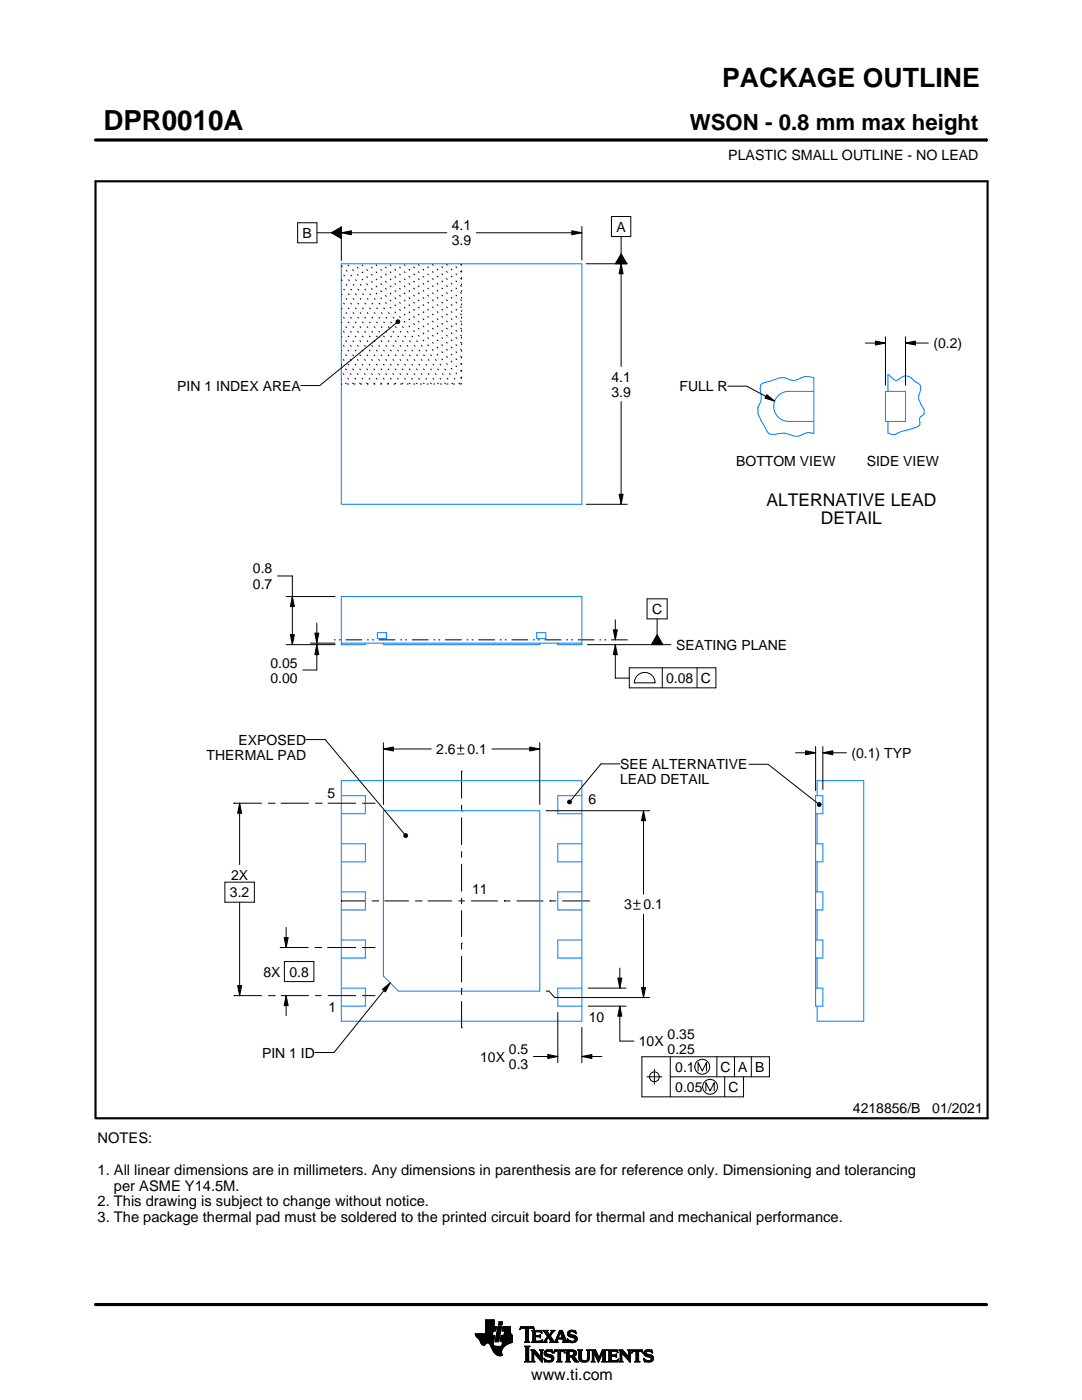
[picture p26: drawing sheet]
<svg xmlns="http://www.w3.org/2000/svg" width="216mm" height="279mm" viewBox="0 0 216 279" stroke-linecap="round" stroke-linejoin="round" font-family="sans-serif">
<defs><g id="words">
<text font-size="5.5" x="20.6" y="26">DPR0010A</text>
<text font-size="5.3" x="144.1" y="17.4">PACKAGE OUTLINE</text>
<text font-size="4.4" x="137.7" y="26">WSON - 0.8 mm max height</text>
<g font-size="3.5">
<text x="152.9" y="100.9">ALTERNATIVE LEAD</text>
<text x="163.8" y="104.6">DETAIL</text>
</g>
<text font-size="3.2" x="106" y="275.3">www.ti.com</text>
<g font-size="2.9">
<text x="19.5" y="228.2">NOTES:</text>
<text x="19.5" y="234.5">1. All linear dimensions are in millimeters. Any dimensions in parenthesis are for reference only. Dimensioning and tolerancing</text>
<text x="22.7" y="237.6">per ASME Y14.5M.</text>
<text x="19.5" y="240.8">2. This drawing is subject to change without notice.</text>
<text x="19.5" y="243.9">3. The package thermal pad must be soldered to the printed circuit board for thermal and mechanical performance.</text>
</g>
<g font-size="2.8">
<text x="145.3" y="32">PLASTIC SMALL OUTLINE - NO LEAD</text>
<text x="60.4" y="47.5">B</text>
<text x="90.2" y="46">4.1</text>
<text x="123" y="46.2">A</text>
<text x="90.2" y="49">3.9</text>
<text x="186.2" y="69.5">(0.2)</text>
<text x="35.4" y="77.9">PIN 1 INDEX AREA</text>
<text x="122" y="76.1">4.1</text>
<text x="122" y="79.1">3.9</text>
<text x="135.6" y="78.1">FULL R</text>
<text x="146.9" y="93">BOTTOM VIEW</text>
<text x="172.9" y="93">SIDE VIEW</text>
<text x="50.5" y="114.4">0.8</text>
<text x="50.5" y="117.4">0.7</text>
<text x="130.1" y="122.5">C</text>
<text x="134.9" y="129.7">SEATING PLANE</text>
<text x="54" y="133.2">0.05</text>
<text x="54" y="136.2">0.00</text>
<text x="132.9" y="136.3">0.08 C</text>
<text x="47.6" y="148.6">EXPOSED</text>
<text x="41.2" y="151.6">THERMAL PAD</text>
<text x="87.1" y="150.5">2.6</text>
<text x="93.3" y="150.5">0.1</text>
<text x="123.7" y="153.5">SEE ALTERNATIVE</text>
<text x="169.9" y="151.2">(0.1) TYP</text>
<text x="65.3" y="159.2">5</text>
<text x="117.4" y="160.6">6</text>
<text x="123.7" y="156.5">LEAD DETAIL</text>
<text x="45.9" y="179.1">3.2</text>
<text x="46.1" y="175.6">2X</text>
<text x="94.2" y="178.3">11</text>
<text x="124.5" y="181.4">3</text>
<text x="128.4" y="181.4">0.1</text>
<text x="52.6" y="194.9">8X 0.8</text>
<text x="65.5" y="202">1</text>
<text x="117.5" y="204">10</text>
<text x="127.5" y="208.8">10X</text>
<text x="133.2" y="207.3">0.35</text>
<text x="52.3" y="211.1">PIN 1 ID</text>
<text x="95.8" y="211.8">10X</text>
<text x="101.6" y="210.3">0.5</text>
<text x="101.6" y="213.3">0.3</text>
<text x="133.2" y="210.3">0.25</text>
<text x="134.7" y="213.9">0.1</text>
<text x="143.8" y="213.9">C A B</text>
<text x="134.7" y="217.9">0.05</text>
<text x="145.3" y="217.9">C</text>
<text x="170.2" y="222.2">4218856/B</text>
<text x="186" y="222.2">01/2021</text>
</g>
<text font-size=".3" x="106.5" y="28.1">SCALE 3.000</text>
</g></defs>
<g fill="none" stroke="#000" stroke-width=".2">
<path d="M19.1 27.9h177.7M196.8 27.7v.5M59.4 44.5h3.8v4h-3.8zM63.2 46.5h2.9M66.1 46.5l2-1.2v2.3zM68.1 46.5l2-.4v.8zM68.1 45.2v6.8M68.1 46.5h21.1M95 46.5h21.1M114.1 46.1l2 .4-2 .4zM116.1 45.2v6.7M117 52.6h8.2"/>
<path d="M122 43.2h3.9v4h-3.9zM123.9 52.6l.4 2h-.8zM123.9 47.2v3.4M123.9 52.6v20.5M123.9 50.6l1.2 2h-2.3zM79 64l.3-.2 .3 .1 .2 .3-.2 .3-.3 .1-.3-.2zM79.1 64.5l-15.3 12.4h-3.8M145.2 77.1h3.8l5.6 3M153 78.8l1.6 1.3-2-.6zM172.7 68.5h4M174.7 68.1l2 .4-2 .4zM176.7 67.2v9.7"/>
<path d="M180.7 68.5l2-.4v.8zM180.7 67.2v9.7M180.7 68.5h4.5M123.5 98.6h.8l-.4 2zM123.9 80.1v20.5M55.4 114.9h2.9v13.8M57.1 119.1h9.8M58.3 119.1l.4 2h-.8zM117 100.6h8.2M129.1 119.5h4v4h-4zM57.1 128.7h9.8M57.9 126.7h.8l-.4 2z"/>
<path d="M62 128.4h4.9M62.8 126.4h.8l-.4 2zM63.2 128.7l.4 2h-.8zM63.2 124.4v4M63.2 128.7v5h-2.8M117.2 128.7h16.7M122.4 125.7h.8l-.4 2zM122.8 128.7l.4 2h-.8zM122.8 128.7v6.6h2.8M122.8 123.7v4M125.6 133.3h17.3v4h-17.3zM127 135a2.08 2.08 0 0 1 2.3-.7 2.08 2.08 0 0 1 1.4 2h-4.1l.1-.6z"/>
<path d="M131.1 123.5v3.2M131.1 126.7l1.2 2h-2.3zM132.2 133.3v4M139.1 133.3v4M61.1 147.6h3.8l15.8 18.9M76.5 149.5l2-.4v.8zM76.5 148.2v12.3M76.5 149.5h9.6M91.3 149.3h1.3M91.3 150.5h1.3M91.9 148.6v1.4M92.1 153.9h.1"/>
<path d="M92.1 153.9v5.5M98.2 149.5h9.5M105.7 149.1l2 .4-2 .4zM107.7 148.2v12.3M113.3 159.9l.2-.2h.4l.1 .3-.1 .4h-.4l-.2-.2zM123.7 152.5h-3.8l-6 7.2M149.5 152.5h3.8l9.9 7.8M158.7 150.2h4M160.7 149.8l2 .4-2 .4zM162.7 149v8.8M164.2 150.2l2-.4v.8zM164.2 149v8.5"/>
<path d="M164.2 150.2h4.7M44.9 176.1h5.9v4h-5.9zM46.6 160.3h.1M46.6 160.3h5.6M47.8 160.3l.4 2h-.8zM47.8 160.3v12.3M53.5 160.3h1.3M54.8 160.3h.1M56 160.3h5.6M62.9 160.3h1.2M64.1 160.3h.1M65.4 160.3h5.6"/>
<path d="M68 179.8h.1M68 179.8h4.9M72.3 160.3h2.6M74.2 179.8h1.2M75.4 179.8h.1M76.7 179.8h4.9M80.6 166.6l.3-.2h.3l.1 .4-.1 .3h-.3l-.3-.2zM82.8 179.8h1.3M84.1 179.8h.1M85.3 179.8h4.9M91.5 179.8h1.2M92.1 161.9h.1"/>
<path d="M92.1 160.6v1.3M92.1 163.1v5.5M92.1 169.9v1.3M92.1 172.4v5.5M92.1 179.2v1.2M94 179.8h5.3M100.6 179.8h.1M100.6 179.8h1.2M103.1 179.8h5.3M109 161.8h20.7M109.7 179.8h.1M109.7 179.8h1.2"/>
<path d="M112.2 179.8h5.3M117.5 179.8h.1M127.1 179.6v1.3M128.4 161.8l.4 2h-.8zM128.4 161.8v16.6M163.1 160.4l.3-.2 .3 .1 .2 .3-.2 .3-.3 .1-.3-.3zM46.7 198.7h.1M46.7 198.7h5.6M47.4 196.7h.8l-.4 2zM47.8 180.1v18.6M53.5 198.7h1.3M54.8 198.7h.1"/>
<path d="M55.8 189.1h.1M55.8 189.1h5.7M56 198.7h5.6M56.7 187.1h.8l-.4 2zM56.7 191.9h5.9v4h-5.9zM57.1 198.7l.4 2h-.8zM57.1 185.1v4M57.1 198.7v4M62.8 189.1h1.3M62.9 198.7h1.3M64.1 189.1h.1M65.3 189.1h5.7"/>
<path d="M65.4 198.7h5.6M72.3 198.7h2.6M72.3 189.1h2.6M76.3 197.5l1.6-1.4-1 1.9zM77.9 196.1l-11.3 14h-3.8M92.1 188.2h.1M92.1 197.3h.1M92.1 181.7v5.3M92.1 188.2v1.3M92.1 190.8v5.2M92.1 197.3v1.3M92.1 199.8v5.3"/>
<path d="M109 197.8h.5l1.2 1.3h19M117.4 197.2h7.5M123.3 195.2h.8l-.4 2zM123.7 193.2v4M126.4 180.3h1.3M126.4 181.4h1.3M128 197.1h.8l-.4 2zM128.4 182.4v16.7M92.1 205.1h.1M106.4 210.8h4.9M109.3 210.4l2 .4-2 .4zM111.3 202v10.1"/>
<path d="M116.1 210.8l2-.4v.8zM116.1 205v7.1M116.1 210.8h4M117.4 200.8h7.5M123.7 200.8l.4 2h-.8zM123.7 200.8v7h2.8M129.1 214.9h3M130.6 213.4v3M133.7 214.9h19.8v-4h-25.4v8h20.3v-4M133.7 210.9v8M139.3 213.7v-1.6l.8 1.6 .9-1.6v1.6M140.8 217.7v-1.6l.9 1.6 .8-1.6v1.6"/>
<path d="M143 210.9v4M144.6 214.9v4M146.6 210.9v4M149.9 210.9v4M94.8 266.2h3.5M94.8 266.3h3.5M94.9 266.4h3.3M94.9 266.5h3.8l-.2 1.2M94.9 266.5h3.8M95 266.6h3.7M95 266.7h3.7M95.1 266.8h3.6"/>
<path d="M95.2 266.9h3.4M95.3 267h3.3M95.4 267.1h3.2M95.5 267.2h3.1M95.6 267.3h3M95.7 267.4h2.8M95.7 267.5h2.8M95.8 267.6h2.7M95.8 267.7h2.7M95.9 267.8h2.6M95.9 267.9h2.5M95.9 268h2.5"/>
<path d="M96 268h1.1M96 268.1h1M96.1 268.2h.8M96.1 268.3h.7M96.2 268.4h.6M96.3 268.4h.4M96.9 266.1h1.4M96.9 266h1.4M96.9 265.9h1.4M96.9 265.8h1.5M96.9 265.7h1.5M96.9 264.7l2.2 .1-.2 .9h-.5l-.2 .8"/>
<path d="M96.9 265.6h2M96.9 265.5h2M96.9 265.4h2M96.9 265.3h2.1M96.9 265.2h2.1M96.9 265.1h2.1M96.9 265h2.1M96.9 264.9h2.1M96.9 264.8h2.2M96.9 264.6h1.7M96.9 264.5h1.7M96.9 264.4h1.7"/>
<path d="M96.9 264.3h1.7M96.9 264.2h1.7M96.9 264.1h1.7M96.9 264h1.7M96.9 263.9h1.7M96.9 263.8h1.7M96.9 263.7h1.7M96.9 263.6h1.7M96.9 263.5h1.7M96.9 263.4h1.7M97.5 268h.9M97.6 268.1h.8"/>
<path d="M97.7 268.2h.7M97.7 268.3h.7M97.8 268.4h.6M97.9 268.5h.6M97.9 268.6h.7M98 268.7h1.1M98 268.8h2.6M98 268.8h2.5M98.1 268.9h2.3M98.1 269h2.3M98.1 269.1h2.2M98.2 269.2h2.1"/>
<path d="M98.2 269.2h2M98.2 269.3h2M98.3 269.4h1.9M98.3 269.5h1.8M98.4 269.6h1.7M98.4 268v.4l.3 .2 2 .1M98.5 269.7h1.6M98.5 267.7l-.1 .3M98.5 269.8h1.6M98.6 269.9h1.5M98.6 264.8v-1.4h-1.7v2.8h-2.1l.1 .3 .8 .9 .6 1h.4l.5-.4 .4 .1 1 1.8 .8 .6h.8l-.1-1.1 .8-.9M98.6 270h1.5"/>
<path d="M98.7 270h1.4M98.8 270.1h1.3M98.8 267.7h.7M98.8 267.6h.7M98.8 267.5h.7M98.9 270.2h1.2M98.9 267.4h.7M98.9 267.3h.7M98.9 267.2h.7M98.9 267.1h.7M98.9 267h.7M98.9 270.3h1.3"/>
<path d="M99 266.9h.6M99 266.9h.7M99 266.8h.7M99 266.7h.7M99 266.6h.7M99 266.5h.7M99.1 270.4h1.1M99.1 266.4h.7M99.1 266.3h.7M99.1 266.2h.7M99.1 266.1h.7M99.1 266h.7"/>
<path d="M99.2 265.9h.7M99.2 265.8h.7M99.2 270.4h1M99.2 265.7h.7M99.2 265.6h.7M99.2 265.5h.7M99.3 265.4h.6M99.3 265.4h.7M99.3 265.3h.7M99.3 265.2h.7M99.3 265.1h.7M99.3 265h.7"/>
<path d="M99.4 270.5h.8M99.4 264.9h.7M99.4 264.8h.7M99.4 264.8h.7l-.6 3h-.7zM99.4 264.5l.2-.7h.7l-.2 .7h-.7M99.5 264.4h.6M99.5 264.3h.7M99.5 264.2h.7M99.5 264.1h.7M99.5 264h.7M99.5 263.9h.7M99.6 263.8h.7"/>
<path d="M99.8 270.6h.1M99.8 267.7h2.4M99.8 267.6h2.4M99.8 267.5h2.4M99.9 267.4h2.3M99.9 267.3h2.3M99.9 267.2h2.3M99.9 267.1h2.3M99.9 267h2.3M99.9 266.9h2.3M100 266.9h2.2M100 266.8h2.2"/>
<path d="M100 266.7h2.2M100 266.6h2.2M100 266.5h2.2M100.1 268.6h.7M100.2 268.5h.7M100.2 268.4h.8M100.2 268.4h.9M100.2 268.3h1M100.2 268.2h1.2M100.2 265.6h1.6M100.2 268.1h1.4M100.2 265.5h1.6"/>
<path d="M100.2 268h1.6M100.3 265.4h1.5M100.3 268h1.7M100.3 267.9h1.9M100.3 265.3h1.5M100.3 267.8h1.9M100.3 265.2h1.5M100.3 265.1h1.5M100.3 265h1.5M100.4 264.9h1.4M100.4 264.8h1.4M100.6 266.5l.1-.8h-.5l.2-.9h1.4l.1 1.1 .3 .6v1.4l-1.3 .6"/>
<path d="M100.6 266.4h1.5M100.6 266.3h1.4M100.6 266.2h1.4M100.6 266.1h1.3M100.7 266h1.2M100.7 265.9h1.2M100.7 265.8h1.1M100.7 265.7h1.1M102.2 266.5h-2.2l-.2 1.1 .1 .2h.4l-.2 .9M103.7 265.3h.1M103.8 265.2h.2M103.8 265h2.8"/>
<path d="M103.8 264.9h2.7M103.9 264.8h2.6M104.7 267.8h1M104.7 271.8h1.1M104.7 268.7h1M104.8 267.7h.7M104.8 271.7h.8M104.9 265.2h.6M104.9 268.9h.6M104.9 267.6h.6M104.9 267.5l-.2 .3M104.9 267.5h.6"/>
<path d="M104.9 267.4h.6M104.9 267.3h.6M104.9 267.2h.6M104.9 267.1h.6M104.9 267h.6M104.9 266.8h.6M104.9 266.7h.6M104.9 266.6h.6M104.9 266.5h.6M104.9 266.4h.6M104.9 266.3h.6M104.9 266.2h.6"/>
<path d="M104.9 266.1h.6M104.9 265.9h.6M104.9 265.8h.6M104.9 265.7h.6M104.9 265.6h.6M104.9 265.5h.6M104.9 265.4h.6M104.9 265.3h.6M104.9 271.5h.6M104.9 269h.6M104.9 271.4h.6M104.9 271.4v-2.4l-.2-.4h1.1l-.3 .4v2.4"/>
<path d="M104.9 271.4l-.2 .4h1.1l-.3-.4M104.9 271.3h.6M104.9 271.2h.6M104.9 271.1h.6M104.9 271h.6M104.9 270.9h.6M104.9 270.8h.6M104.9 270.6h.6M104.9 270.5h.6M104.9 270.4h.6M104.9 270.3h.6M104.9 270.2h.6"/>
<path d="M104.9 270.1h.6M104.9 270h.6M104.9 269.9h.6M104.9 269.8h.6M104.9 269.6h.6M104.9 269.5h.6M104.9 269.4h.6M104.9 269.3h.6M104.9 269.2h.6M104.9 269.1h.6M105.5 267.5l.2 .3M105.5 267.5v-2.3l.7-.1 .4 .3-.1-.6h-2.6l-.1 .6 .4-.3 .7 .1v2.3"/>
<path d="M105.7 267.8h-1M105.9 271.8h.8M105.9 269.4h.8M106.1 269.5h.7M106.1 267.8h2M106.1 271.7h.5M106.2 269.6h.7M106.2 271.5h.3M106.2 265.6h1.8M106.2 269.8h.8M106.2 271.4h.3M106.2 271.4l-.3 .4h.8l-.2-.4"/>
<path d="M106.2 271.3h.3M106.2 271.2h.3M106.2 271.1h.3M106.2 271h.3M106.2 270.9h.3M106.2 270.8h.3M106.2 270.6h.3M106.2 270.5h.3M106.2 270.4h.3M106.2 270.3h.3M106.2 270.2h.3M106.2 270.1h.3"/>
<path d="M106.2 270h1M106.2 269.9h.9M106.2 269.8v1.6M106.2 269.8l-.3-.4h.8l1.2 1.4M106.3 267.7h1.8M106.3 265.7h1.8M106.3 267.6h.6M106.3 265.8h.6M106.3 267.5l-.2 .3M106.3 267.5h.5M106.3 267.4h.5M106.3 267.3h.5"/>
<path d="M106.3 267.2h.5M106.3 267.1h.5M106.3 267h.5M106.3 266.8h.5M106.3 266.7h1.6M106.3 266.6h1.6M106.3 266.5h.5M106.3 266.4h.5M106.3 266.3h.5M106.3 266.2h.5M106.3 266.1h.5M106.3 265.9h.5"/>
<path d="M106.4 265.2h.2M106.5 270h.1M106.5 270v1.4M106.5 265.3h.1M106.6 270.1h.7M106.7 270.2h.7M106.8 270.3h.7M106.8 265.9l.2-.1h.6l.6 .2-.2-.5h-1.9l.2 .3v1.7M106.8 265.9v.6h.8l.3-.2v.7M106.9 270.4h.7M107 270.5h.7M107.1 270.6h.7"/>
<path d="M107.2 270.8h1M107.3 270.9h.9M107.4 271h.8M107.5 271.1h.7M107.6 271.2h.6M107.6 266.5h.3M107.7 271.3h.5M107.7 269.4h.7M107.7 266.8h.2M107.7 267.6h.5M107.8 266.4h.1M107.8 271.4h.4"/>
<path d="M107.8 267h.1M107.8 265.8h.3M107.8 269.5h.5M107.9 271.5h.3M107.9 269.6h.3M107.9 267l-.3-.2h-.8l.1 .8h.9l.5-.2M107.9 269.8h.3M107.9 270.6h.3M107.9 270.5h.3M107.9 270.4h.3M107.9 270.3h.3M107.9 270.2h.3"/>
<path d="M107.9 270.1h.3M107.9 270h.3M107.9 269.9h.3M107.9 269.8v1M107.9 269.8l-.2-.4h.7l-.2 .4M108 271.7h.2M108 265.9h.1M108 267.5h.2M108.1 271.8h.1M108.1 266.1h.1M108.2 267.4h.1M108.2 269.8v2.1l-1.7-1.9"/>
<path d="M108.2 267.8h.9M108.3 267.4l-.2 .5-2-.1M108.3 265.6h1M108.5 267.7h.5M108.5 271.1l.8 .4h.5l.2-.2-.1-.3-1-.4-.3-.3 .1-.7 .8-.2 .5 .1 .2-.1 .1 .6-.9-.3-.3 .1-.1 .3 1.3 .4 .2 .6M108.5 271.1h.1M108.5 265.7h.7M108.5 271.2h.2M108.6 271.3h.2M108.6 270.1h.4M108.6 270h.4M108.6 270.2h.6"/>
<path d="M108.6 267.6h.4M108.6 271.4h.4M108.6 269.9h.4M108.6 270.3h1M108.6 265.8h.7M108.6 271.5h.8M108.6 269.8h.5M108.7 271.7h1.5M108.7 270.4h1.3M108.7 267.5h.3M108.7 271.8h.1M108.7 265.9h.6"/>
<path d="M108.7 269.6h1.5M108.8 267.4h.3M108.8 270.5h1.5M108.8 266.1h.6M108.8 269.5h1.4M108.8 267.3h.4M108.9 266.2h.6M108.9 267.2h.4M108.9 266.3h.6M108.9 270.6h1.5M109 267.1h.3M109 266.4h1"/>
<path d="M109.1 271.8h.9M109.1 269.4h.7M109.1 267h.9M109.1 266.5h.8M109.1 267.8h-.9M109.2 266.8h.8M109.2 266.6h.6M109.2 266.7h.7M109.2 266.7l-.6 .9-.4 .2M109.3 270.8h1.1M109.5 267.1h.6M109.6 267.2h.6"/>
<path d="M109.7 271.5h.7M109.7 267.3h.6M109.7 267.8l.2-.1-.5-.8-.4 .8 .1 .1M109.7 267.8h1.6M109.7 266.3h.4M109.7 267.4h.6M109.8 270.9h.7M109.8 266.2h.3M109.8 266.6l.9 1.2 1-2.3h.5l.8 2.1 .3 .2M109.8 267.5h.6M109.9 266.1h.3M109.9 269.8h.4"/>
<path d="M109.9 267.6h.6M109.9 267.7h.7M109.9 271.4h.5M109.9 265.9h.4M110 271h.5M110 265.6h.7M110 265.9l-.4 .5-.4-.6 .2-.3h-1.1l.9 1.2M110 265.9l.1-.2-.2-.2h.8l-.9 1.1M110 271.3h.5M110 265.8h.4M110 271.1h.5M110 271.2h.5"/>
<path d="M110.1 269.4h.1M110.1 265.7h.4M110.1 269.9h.2M110.2 270h.1M110.5 270h.1M110.5 269.9h.2M110.5 271.1l-.3 .6-.7 .2-.6-.2-.2 .1-.2-.7M110.5 269.8h.3M110.6 269.6h2.1M110.6 269.5h2M110.6 269.4h2M110.7 267.7h.5"/>
<path d="M110.8 267.6h.4M110.9 267.5h.3M110.9 267.4h.3M111 267.3h.3M111 267.2h1.8M111 267.1h1.8M111.1 267h.3M111.1 271.8h1M111.1 266.8h.4M111.2 266.7h.3M111.2 267.5l.1-.2h1l.1 .2M111.2 267.5v.3h.1"/>
<path d="M111.2 266.6h.3M111.3 266.5h.3M111.3 271.7h.6M111.3 266.4h.3M111.3 271.5h.6M111.3 267.8h-1.6M111.3 269.8h.6M111.4 266.3h.3M111.4 271.4h.5M111.4 271.4l-.1-1.7h-.4l-.4 .4 .2-.7h1.9l.1 .7-.4-.4h-.4v1.7M111.4 270.5h.5M111.4 270.4h.5"/>
<path d="M111.4 270.3h.5M111.4 270.2h.5M111.4 270.1h.5M111.4 270h.5M111.4 269.9h.5M111.4 271.4l-.3 .4h1l-.2-.4M111.4 271.3h.5M111.4 271.2h.5M111.4 271.1h.5M111.4 271h.5M111.4 270.9h.5M111.4 270.8h.5"/>
<path d="M111.4 270.6h.5M111.4 266.2h.3M111.4 266.1h.4M111.5 265.9h.9M111.5 265.8h.8M111.6 265.7h.7M111.6 265.6h.6M111.8 265.9l.4 1.1h-.8zM111.9 266.1h.5M111.9 266.2h.5M111.9 266.3h.6M112 266.4h.5"/>
<path d="M112 266.5h.6M112.1 266.6h.5M112.1 266.7h.6M112.1 266.8h.6M112.2 267h.5M112.2 267.8h1.1M112.3 267.3h.6M112.3 267.4h.6M112.4 267.5h.6M112.4 267.5v.3h-.2M112.4 269.8h.3M112.4 267.6h.6"/>
<path d="M112.4 267.7h.7M112.6 269.9h.1M112.6 270h.2M112.8 271.8h1M112.8 269.4h1.6M113 269.5h1.7M113 271.7h.7M113 269.6h1.9M113 271.5h.6M113 269.8h.6M113 271.4h.6M113 271.4l-.2 .4h1l-.2-.4"/>
<path d="M113 271.3h.6M113 271.2h.6M113 271.1h.6M113 271h.6M113 270.9h.6M113 270.8h1.5M113 270.6h1.6M113 270.5h1.8M113 270.4h.6M113 270.3h.6M113 270.2h.6M113 270.1h.6"/>
<path d="M113 270h.6M113 269.9h.6M113 269.8v1.6M113 269.8l-.2-.4h1.5l.5 .2 .2 .3v.4l-.2 .3-.4 .1M113.2 267.3h.2M113.2 267.4h.3M113.2 266.2h.5M113.2 266.3h.6M113.2 266.1h.5M113.3 267.5h.3M113.3 267.8h-1.1M113.3 266.4h.9"/>
<path d="M113.3 265.9h.4M113.3 267.6h.6M113.3 266.5h1.3M113.3 267.7h1.6M113.3 265.8h.5M113.3 267.8h.2M113.4 266.6h1.5M113.4 265.7h1.5M113.4 265.7l.5-.2 .7 .1 .2-.1 .1 .7-.7-.4h-.4l-.1 .3 .1 .2 .9 .2 .4 .3 .1 .5-.3 .5-.6 .2-.7-.2-.2 .1-.2-.7 .9 .5 .4-.1 .2-.3-.1-.3-1.2-.4-.2-.5zM113.5 266.7h1.5M113.5 265.6h1.4M113.6 271.4v-.6h.4l.7 .9 .8 .1"/>
<path d="M113.6 269.9l.1-.2 .7 .2v.4l-.4 .2M113.6 269.9v.6M113.7 267.8h1.1M113.8 266.8h1.3M113.8 265.5h.6M114 268h.4M114.1 270.9h.6M114.2 271h.6M114.2 271.1h.7M114.3 271.2h.6M114.3 267h.8M114.3 269.8h.7"/>
<path d="M114.3 270.4h.6M114.4 271.3h.6M114.4 270.7l1.1 1.1M114.4 270.7h.1M114.4 271.4h.7M114.4 269.9h.6M114.4 270.3h.6M114.5 267.6h.5M114.5 270.2h.5M114.5 270h.5M114.5 265.8h.4M114.5 270.1h.5"/>
<path d="M114.5 271.5h.7M114.6 271.7h.7M114.6 267.1h.6M114.6 267.5h.5M114.7 267.2h.5M114.7 267.4h.5M114.7 265.9h.3M114.7 267.3h.5M114.7 271.8h.8M114.8 266.1h.2M114.9 266.2h.1M115.3 269.4h.9"/>
<path d="M115.4 269.5h.7M115.5 269.6h.5M115.5 269.8h.5M115.5 269.8v1.4l.4 .5 .6 .2 .6-.1 .4-.3 .1-.5M115.5 271h.5M115.5 270.9h.5M115.5 270.8h.5M115.5 270.6h.5M115.5 270.5h.5M115.5 270.4h.5M115.5 270.3h.5M115.5 270.2h.5"/>
<path d="M115.5 270.1h.5M115.5 270h.5M115.5 269.9h.5M115.5 269.8l-.2-.4h.9l-.2 .4M115.5 271.1h.5M115.5 271.2h.5M115.5 271.3h.6M115.6 271.4h.6M115.7 271.5h.8M115.8 271.7h1.5M116 271l.2 .4 .4 .2 .5-.2 .2-.4M116 269.8v1.2"/>
<path d="M116 271.8h1.1M116.8 271.5h.6M117 269.4h.8M117.1 271.4h.4M117.2 269.5h.5M117.2 271.3h.4M117.2 269.6h.4M117.2 271.2h.4M117.2 271.1h.4M117.3 269.8h.3M117.3 271h.3M117.3 270.9h.3"/>
<path d="M117.3 270.8h.3M117.3 270.6h.3M117.3 270.5h.3M117.3 270.4h.3M117.3 270.3h.3M117.3 270.2h.3M117.3 270.1h.3M117.3 270h.3M117.3 269.9h.3M117.6 269.8l.2-.4h-.8l.2 .3 .1 1.3M117.6 269.8v1.2M118 271.8h.7"/>
<path d="M118 269.4h.8M118.1 269.5h.8M118.1 271.7h.5M118.2 269.6h.7M118.2 271.5h.3M118.2 269.8h.8M118.2 271.4h.3M118.2 269.8l-.2-.4h.8l.7 1.6 .7-1.6h.9l-.3 .4M118.2 271.4l-.2 .4h.7l-.2-.4M118.2 271.3h.3M118.2 271.2h.3M118.2 271.1h.3"/>
<path d="M118.2 271h.3M118.2 270.9h.3M118.2 270.8h.3M118.2 270.6h.3M118.2 270.5h.3M118.2 270.4h.3M118.2 270.3h.3M118.2 270.2h.3M118.2 270.1h.3M118.2 270h.9M118.2 269.9h.8M118.2 269.8v1.6"/>
<path d="M118.6 270.1h.5M118.6 270.2h.6M118.7 270.3h.5M118.7 270.4h.6M118.8 270.5h.5M118.8 270.6h.6M118.9 270.8h.5M118.9 270.9h.6M119 271h.8M119 271.1h.8M119.1 271.2h.6M119.1 271.3h.6"/>
<path d="M119.2 271.4h.4M119.2 271.5h.4M119.3 271.7h.2M119.3 271.8h.2M119.6 270.9h.3M119.6 270.8h.3M119.7 270.6h.3M119.7 270.5h.3M119.8 270.4h.3M119.8 270.3h.3M119.9 270.2h.3M119.9 270.1h.3"/>
<path d="M120 270h.8M120 269.9h.8M120 269.8h.8M120.1 271.8h1M120.1 269.6h.7M120.1 269.5h.8M120.2 269.4h.9M120.2 271.7h.7M120.3 271.5h.5M120.3 271.4h.5M120.3 271.4l-.2 .4h1l-.3-.4M120.3 271.4v-1.5l-.9 2-.9-2v1.5"/>
<path d="M120.3 271.3h.5M120.3 271.2h.5M120.3 271.1h.5M120.3 271h.5M120.3 270.9h.5M120.3 270.8h.5M120.3 270.6h.5M120.3 270.5h.5M120.3 270.4h.5M120.3 270.3h.5M120.3 270.2h.5M120.3 270.1h.5"/>
<path d="M120.8 269.8v1.6M121.2 271.8h2M121.2 269.4h1.9M121.4 269.5h1.8M121.4 271.7h1.9M121.5 269.6h1.7M121.5 271.5h1.8M121.5 269.8h.5M121.5 271.4h.5M121.5 269.8l-.3-.4h1.9l.2 .6M121.5 269.9h.5M121.5 269.8v1.6"/>
<path d="M121.5 271.3h.5M121.5 271.2h.5M121.5 271.1h.5M121.5 271h.5M121.5 270.9h.5M121.5 270.8h.5M121.5 270.6h1.5M121.5 270.5h1.5M121.5 270.4h1.5M121.5 270.3h.5M121.5 270.2h.5M121.5 270.1h.5"/>
<path d="M121.5 270h.5M122.6 270.4l.4-.2v.7l-.2-.2h-.8v.8h.2M122.9 270.8h.1M122.9 270.3h.1M123 269.8h.3M123.1 271.4h.3M123.2 269.9h.1M123.3 270h.1M123.3 270l-.4-.3h-.8l-.1 .7M123.3 271.3h.1M123.4 271.2h.1M123.4 271.2l-.2 .6h-2l.3-.4"/>
<path d="M123.4 271.2l-.3 .3h-.4M123.5 271.8h.8M123.5 269.4h.7M123.6 269.5h.7M123.7 271.7h.5M123.7 269.6h.7M123.7 271.5h.4M123.7 269.8h.8M123.7 271.4h.4M123.7 271.4l-.2 .4h.8l-.2-.4M123.7 271.3h.4M123.7 271.2h.4"/>
<path d="M123.7 271.1h.4M123.7 271h.4M123.7 270.9h.4M123.7 270.8h.4M123.7 270.6h.4M123.7 270.5h.4M123.7 270.4h.4M123.7 270.3h.4M123.7 270.2h.4M123.7 270.1h.4M123.7 270h1M123.7 269.9h.9"/>
<path d="M123.7 269.8v1.6M123.7 269.8l-.2-.4h.7l1.2 1.4 .1-1M124.1 270v1.4M124.1 270h.1M124.2 270.1h.6M124.2 270.2h.7M124.3 270.3h.7M124.4 270.4h.7M124.5 270.5h.7M124.6 270.6h.7M124.7 270.8h1.1M124.8 270.9h1"/>
<path d="M124.9 271h.9M125 271.1h.8M125.1 271.2h.7M125.2 271.3h.6M125.2 269.4h.8M125.3 271.4h.5M125.4 269.5h.5M125.4 271.5h.4M125.4 269.6h.4M125.5 269.8h.3M125.5 269.8l-.3-.4h.8l-.2 .4M125.5 270.4h.3"/>
<path d="M125.5 270.3h.3M125.5 270.2h.3M125.5 270.1h.3M125.5 270h.3M125.5 269.9h.3M125.5 270.6h.3M125.5 270.5h.3M125.5 271.7h.3M125.6 271.8h.2M125.8 269.8v2.1l-1.7-1.9M126 270h.1M126.1 269.9h.1"/>
<path d="M126.1 269.8h.3M126.1 269.6h2.1M126.2 269.5h2M126.2 269.4h2M126.6 271.8h1.1M126.9 271.7h.6M126.9 271.5h.5M126.9 269.8h.5M126.9 271.4h.5M126.9 271.4v-1.7h-.5l-.3 .4 .1-.7h1.9l.2 .7-.4-.4h-.5v1.7M126.9 270.5h.5M126.9 270.4h.5"/>
<path d="M126.9 270.3h.5M126.9 270.2h.5M126.9 270.1h.5M126.9 270h.5M126.9 269.9h.5M126.9 271.4l-.3 .4h1.1l-.3-.4M126.9 271.3h.5M126.9 271.2h.5M126.9 271.1h.5M126.9 271h.5M126.9 270.9h.5M126.9 270.8h.5"/>
<path d="M126.9 270.6h.5M128 269.8h.3M128.1 269.9h.2M128.2 270h.1M128.4 271.1h.1M128.4 271.2h.2M128.5 271.3h.2M128.5 270.1h.4M128.5 270h.4M128.5 270.2h.6M128.5 271.4h.4M128.5 269.9h.4"/>
<path d="M128.5 270.3h1M128.5 271.5h.8M128.5 269.8h.5M128.6 271.7h1.5M128.6 270.4h1.3M128.6 271.8h.1M128.6 269.6h1.5M128.7 270.5h1.5M128.7 269.5h1.4M128.8 270.6h1.5M128.9 271.8h1M129 269.4h.7"/>
<path d="M129.1 270.8l-.6-.4 .1-.7 .5-.3 .8 .1 .2-.1 .1 .7-.8-.4-.4 .1-.1 .2 1.3 .5 .2 .6M129.1 270.8l.8 .2v.4l-.7 .1-.8-.4M129.2 270.8h1.1M129.6 271.5h.7M129.6 270.9h.8M129.8 269.8h.4M129.8 271.4h.5M129.9 271h.5M129.9 271.3h.5M129.9 271.1h.5M129.9 271.2h.5M129.9 269.4h.2"/>
<path d="M130 269.9h.2M130.1 270h.1M130.4 271.1l-.3 .6-.7 .2-.6-.2-.2 .1-.2-.7"/>
<circle cx="130.6" cy="214.9" r=".99"/>
<circle cx="140.1" cy="212.9" r="1.49"/>
<circle cx="141.7" cy="216.9" r="1.49"/>
</g>
<g fill="#000">
<path d="M66.1 46.5l2-1.2v2.3zM68.1 46.5l2-.4v.8zM114.1 46.1l2 .4-2 .4zM123.9 52.6l.4 2h-.8zM123.9 50.6l1.2 2h-2.3zM79 64l.3-.2 .3 .1 .2 .3-.2 .3-.3 .1-.3-.2zM174.7 68.1l2 .4-2 .4zM180.7 68.5l2-.4v.8zM153 78.8l1.6 1.3-2-.6zM58.3 119.1l.4 2h-.8zM123.5 98.6h.8l-.4 2zM57.9 126.7h.8l-.4 2z"/>
<path d="M63.2 128.7l.4 2h-.8zM62.8 126.4h.8l-.4 2zM122.8 128.7l.4 2h-.8zM122.4 125.7h.8l-.4 2zM131.1 126.7l1.2 2h-2.3zM76.5 149.5l2-.4v.8zM105.7 149.1l2 .4-2 .4zM160.7 149.8l2 .4-2 .4zM164.2 150.2l2-.4v.8zM47.8 160.3l.4 2h-.8zM80.6 166.6l.3-.2h.3l.1 .4-.1 .3h-.3l-.3-.2zM113.3 159.9l.2-.2h.4l.1 .3-.1 .4h-.4l-.2-.2z"/>
<path d="M128.4 161.8l.4 2h-.8zM163.1 160.4l.3-.2 .3 .1 .2 .3-.2 .3-.3 .1-.3-.3zM47.4 196.7h.8l-.4 2zM57.1 198.7l.4 2h-.8zM56.7 187.1h.8l-.4 2zM76.3 197.5l1.6-1.4-1 1.9zM123.3 195.2h.8l-.4 2zM128 197.1h.8l-.4 2zM109.3 210.4l2 .4-2 .4zM116.1 210.8l2-.4v.8zM123.7 200.8l.4 2h-.8z"/>
</g>
<path d="M19.1 36.2h178v187h-178z" fill="none" stroke="#000" stroke-width=".43"/>
<path d="M19 27.9h177.8M19 260.3h177.8" fill="none" stroke="#000" stroke-width=".63"/>
<g fill="none" stroke="#0080ff" stroke-width=".2">
<path d="M68.1 52.6h48v48h-48zM151.8 76.7l.5-.2 2.3-.8a2.94 2.94 0 0 1 3.1 .1l.6 .2 .8-.2a3.3 3.3 0 0 1 3.3-.4v11.1a2.74 2.74 0 0 0-2.6 .4l-.6 .2-.9-.1a4.6 4.6 0 0 0-3.9-.3 1.69 1.69 0 0 1-1.7-1.3l-.8-1.4a2.81 2.81 0 0 1-.2-3.6l.2-.6-.2-2.2zM162.4 78.1h-5a3 3 0 0 0-3 3 3 3 0 0 0 3 3h5M176.7 78.1h4v6h-4zM177.2 78.1v-3.4l1.1 1 .5 .3 .4-.2a1.86 1.86 0 0 1 3.1 .1l.7 .5a1.33 1.33 0 0 1 .5 2l-.2 1.2 1.1 2.2v.8a1.34 1.34 0 0 0-.8 1.7 1 1 0 0 1-1.1 1.1l-.4 .1a10.5 10.5 0 0 0-3.6 1.2M177.2 84.1v2.3l1.3 .3M68.1 128.4h48M72.9 128.4v.3h-4.8v-9.6h48v9.6h-4.8v-.3M75.3 126.3h1.8v1.2h-1.8zM76.5 128.4v.3h31.2v-.3M107.1 126.3h1.8v1.2h-1.8zM68.1 155.8h48v48h-48z"/>
<path d="M68.1 158.8h4.8v3.6h-4.8M116.1 158.8h-4.8v3.6h4.8M163 158.8v-3h9.3v48h-9.3v-3M68.1 168.4h4.8v3.6h-4.8M68.1 178h4.8v3.6h-4.8M76.5 161.8h31.2v36h-28.2l-3-3zM116.1 168.4h-4.8v3.6h4.8M116.1 178h-4.8v3.6h4.8M162.7 162.4h1.5v-3.6h-1.5v42h1.5v-3.6h-1.5M162.7 178h1.5v3.6h-1.5M162.7 168.4h1.5v3.6h-1.5M163 162.4v6"/>
<path d="M163 172v6M68.1 187.6h4.8v3.6h-4.8M68.1 197.2h4.8v3.6h-4.8M116.1 187.6h-4.8v3.6h4.8M116.1 197.2h-4.8v3.6h4.8M162.7 187.6h1.5v3.6h-1.5M163 181.6v6M163 191.2v6"/>
</g>
<g fill="none" stroke="#000" stroke-width=".2" stroke-dasharray=".3 1" stroke-linecap="butt">
<path d="M92.1 52.6v24M92.1 58.6l-6-6M92.1 57.2l-4.5-4.6M92.1 55.8l-3.1-3.2M92.1 54.4l-1.7-1.8M92.1 52.9l-.3-.3M69.1 76.6l-1-1M70.5 76.6l-2.4-2.4M72 76.6l-3.9-3.8M73.4 76.6l-5.3-5.2M74.8 76.6l-6.7-6.6M76.2 76.6l-8.1-8.1"/>
<path d="M77.6 76.6l-9.5-9.5M79 76.6l-10.9-10.9M80.4 76.6l-12.3-12.3M81.9 76.6l-13.8-13.7M83.3 76.6l-15.2-15.1M84.7 76.6l-16.6-16.5M86.1 76.6l-18-18M87.5 76.6l-19.4-19.4M88.9 76.6l-20.8-20.8M90.3 76.6l-22.2-22.2M91.8 76.6l-23.7-23.6M92.1 76.6h-24"/>
<path d="M92.1 75.6l-22.9-23M92.1 74.2l-21.5-21.6M92.1 72.7l-20.1-20.1M92.1 71.3l-18.7-18.7M92.1 69.9l-17.3-17.3M92.1 68.5l-15.9-15.9M92.1 67.1l-14.4-14.5M92.1 65.7l-13-13.1M92.1 64.3l-11.6-11.7M92.1 62.8l-10.2-10.2M92.1 61.4l-8.8-8.8M92.1 60l-7.4-7.4"/>
</g>
<path d="M125.2 127.7h-59.1" fill="none" stroke="#000" stroke-width=".2" stroke-dasharray="3.3 1 .3 .7 .3 1" stroke-linecap="butt"/>
<use href="#words"/>
</svg>
